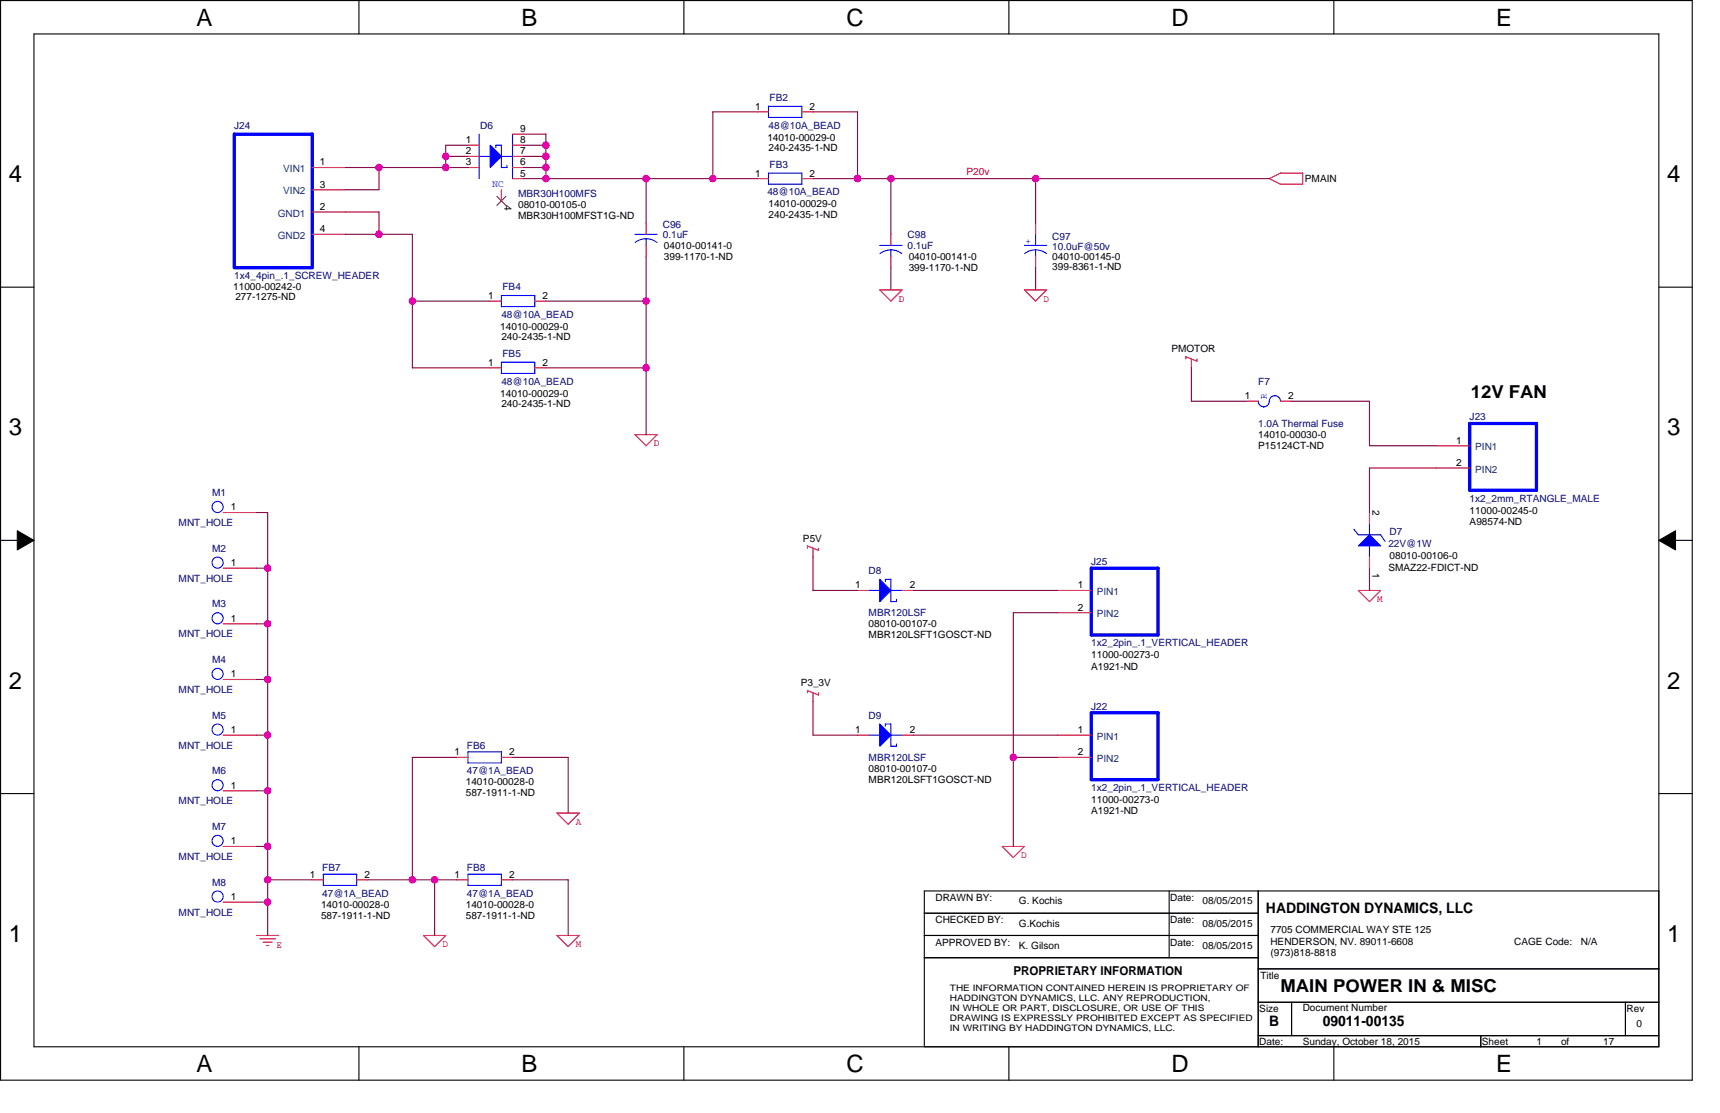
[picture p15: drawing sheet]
<svg xmlns="http://www.w3.org/2000/svg" width="432mm" height="279mm" viewBox="0 0 432 279" stroke-linecap="round" stroke-linejoin="round" font-family="sans-serif">
<defs><g id="words">
<g font-size="6">
<text x="49.3" y="6.4">A</text>
<text x="130.9" y="6.4">B</text>
<text x="212.5" y="6.4">C</text>
<text x="294.1" y="6.4">D</text>
<text x="375.6" y="6.4">E</text>
<text x="2.2" y="45.7">4</text>
<text x="418.5" y="45.7">4</text>
<text x="2.2" y="109.3">3</text>
<text x="418.5" y="109.3">3</text>
<text x="2.2" y="172.9">2</text>
<text x="418.5" y="172.9">2</text>
<text x="2.2" y="236.4">1</text>
<text x="418.5" y="236.4">1</text>
<text x="49.3" y="269">A</text>
<text x="130.9" y="269">B</text>
<text x="212.5" y="269">C</text>
<text x="294.1" y="269">D</text>
<text x="375.6" y="269">E</text>
</g>
<g font-size="4.5">
<text x="369.2" y="100">12V FAN</text>
<text x="321.5" y="248.9">MAIN POWER IN &amp; MISC</text>
</g>
<g font-size="3.6">
<text x="317.8" y="229.2">HADDINGTON DYNAMICS, LLC</text>
<text x="318.7" y="257.7">B</text>
<text x="332.1" y="257.7">09011-00135</text>
</g>
<text font-size="3.1" x="254.4" y="244.9">PROPRIETARY INFORMATION</text>
<g font-size="2.5">
<text x="189.6" y="27.6">1</text>
<text x="203.3" y="27.6">2</text>
<text x="116.9" y="35.9">1</text>
<text x="130.6" y="35.9">8</text>
<text x="130.6" y="33.1">9</text>
<text x="192.6" y="35.4">14010-00029-0</text>
<text x="80.3" y="41.5">1</text>
<text x="116.9" y="38.7">2</text>
<text x="116.9" y="41.5">3</text>
<text x="130.6" y="41.5">6</text>
<text x="130.6" y="38.7">7</text>
<text x="192.9" y="37.9">240-2435-1-ND</text>
<text x="80.3" y="47.1">3</text>
<text x="130.6" y="44.3">5</text>
<text x="189.6" y="44.3">1</text>
<text x="203.3" y="44.3">2</text>
<text x="327.6" y="45.7">PMAIN</text>
<text x="80.3" y="52.7">2</text>
<text x="126.6" y="51.5" transform="rotate(90 126.6 51.5)">4</text>
<text x="130.1" y="52.1">08010-00105-0</text>
<text x="192.9" y="51.9">14010-00029-0</text>
<text x="80.3" y="58.3">4</text>
<text x="130.1" y="54.9">MBR30H100MFST1G-ND</text>
<text x="192.9" y="54.7">240-2435-1-ND</text>
<text x="166.7" y="62.5">04010-00141-0</text>
<text x="166.7" y="65.3">399-1170-1-ND</text>
<text x="228.1" y="65.3">04010-00141-0</text>
<text x="264.2" y="65.3">04010-00145-0</text>
<text x="228.1" y="68.1">399-1170-1-ND</text>
<text x="264.2" y="67.8">399-8361-1-ND</text>
<text x="58.5" y="72.8">11000-00242-0</text>
<text x="59.1" y="75.3">277-1275-ND</text>
<text x="122.5" y="75.1">1</text>
<text x="136.2" y="75.1">2</text>
<text x="125.6" y="82.9">14010-00029-0</text>
<text x="125.9" y="85.4">240-2435-1-ND</text>
<text x="294.1" y="88.5">PMOTOR</text>
<text x="122.5" y="91.8">1</text>
<text x="136.2" y="91.8">2</text>
<text x="125.6" y="99.6">14010-00029-0</text>
<text x="312.5" y="100.2">1</text>
<text x="323.4" y="100.2">2</text>
<text x="125.9" y="102.2">240-2435-1-ND</text>
<text x="315.9" y="110">14010-00030-0</text>
<text x="315.9" y="112.8">P15124CT-ND</text>
<text x="365.6" y="111.4">1</text>
<text x="365.6" y="117">2</text>
<text x="58" y="128.1">1</text>
<text x="344.6" y="128.1" transform="rotate(90 344.6 128.1)">2</text>
<text x="368.9" y="129">11000-00245-0</text>
<text x="368.9" y="131.8">A98574-ND</text>
<text x="201.6" y="136">P5V</text>
<text x="58" y="142.1">1</text>
<text x="344.6" y="143.8" transform="rotate(90 344.6 143.8)">1</text>
<text x="348.6" y="143.2">SMAZ22-FDICT-ND</text>
<text x="348.8" y="140.4">08010-00106-0</text>
<text x="214.7" y="147.7">1</text>
<text x="228.4" y="147.7">2</text>
<text x="270.6" y="147.7">1</text>
<text x="270.6" y="153.3">2</text>
<text x="58" y="156.1">1</text>
<text x="218.1" y="157.5">08010-00107-0</text>
<text x="218.1" y="160.3">MBR120LSFT1GOSCT-ND</text>
<text x="274" y="165.3">11000-00273-0</text>
<text x="58" y="170.1">1</text>
<text x="201" y="172.3">P3_3V</text>
<text x="274" y="168.1">A1921-ND</text>
<text x="58" y="184">1</text>
<text x="214.7" y="184">1</text>
<text x="228.4" y="184">2</text>
<text x="270.6" y="184">1</text>
<text x="114.1" y="189.6">1</text>
<text x="127.8" y="189.6">2</text>
<text x="270.6" y="189.6">2</text>
<text x="58" y="198">1</text>
<text x="116.9" y="197.2">14010-00028-0</text>
<text x="218.1" y="193.8">08010-00107-0</text>
<text x="218.1" y="196.6">MBR120LSFT1GOSCT-ND</text>
<text x="116.9" y="199.9">587-1911-1-ND</text>
<text x="274" y="201.6">11000-00273-0</text>
<text x="274" y="204.4">A1921-ND</text>
<text x="58" y="212">1</text>
<text x="77.8" y="220.3">1</text>
<text x="91.5" y="220.3">2</text>
<text x="114.1" y="220.3">1</text>
<text x="127.8" y="220.3">2</text>
<text x="58" y="225.9">1</text>
<text x="80.6" y="227.9">14010-00028-0</text>
<text x="116.9" y="227.9">14010-00028-0</text>
<text x="234.8" y="226.2">DRAWN BY:</text>
<text x="255.8" y="227">G. Kochis</text>
<text x="293.8" y="226.2">Date:</text>
<text x="301.9" y="227">08/05/2015</text>
<text x="80.6" y="230.7">587-1911-1-ND</text>
<text x="116.9" y="230.7">587-1911-1-ND</text>
<text x="234.8" y="231.8">CHECKED BY:</text>
<text x="255.8" y="232.6">G.Kochis</text>
<text x="293.8" y="231.8">Date:</text>
<text x="301.9" y="232.6">08/05/2015</text>
<text x="234.8" y="237.4">APPROVED BY:</text>
<text x="255.8" y="238.2">K. Gilson</text>
<text x="293.8" y="237.4">Date:</text>
<text x="301.9" y="238.2">08/05/2015</text>
<text x="318.9" y="234.3">7705 COMMERCIAL WAY STE 125</text>
<text x="318.9" y="237.1">HENDERSON, NV. 89011-6608</text>
<text x="318.9" y="239.9">(973)818-8818</text>
<text x="380.1" y="237.1">CAGE Code:</text>
<text x="396.9" y="237.1">N/A</text>
<text x="316.4" y="245.8">Title</text>
<text x="316.1" y="254.1">Size</text>
<text x="327" y="253.9">Document Number</text>
<text x="408.3" y="254.1">Rev</text>
<text x="410.9" y="257.8">0</text>
<text x="316.1" y="262.3">Date:</text>
<text x="327" y="262.3">Sunday, October 18, 2015</text>
<text x="372" y="262.3">Sheet</text>
<text x="385.7" y="262.3">1</text>
<text x="391.9" y="262.3">of</text>
<text x="402.5" y="262.3">17</text>
</g>
<g font-size="2.5" fill="#000080">
<text x="193.2" y="25.3">FB2</text>
<text x="58.8" y="32.3">J24</text>
<text x="120.6" y="32.3">D6</text>
<text x="192.9" y="32.3">48@10A_BEAD</text>
<text x="193.2" y="42.1">FB3</text>
<text x="130.1" y="49.3">MBR30H100MFS</text>
<text x="192.6" y="49.1">48@10A_BEAD</text>
<text x="166.4" y="57.2">C96</text>
<text x="166.4" y="59.7">0.1uF</text>
<text x="227.9" y="59.7">C98</text>
<text x="227.9" y="62.5">0.1uF</text>
<text x="264.2" y="60.2">C97</text>
<text x="264.2" y="62.8">10.0uF@50v</text>
<text x="58.8" y="70">1x4_4pin_.1_SCREW_HEADER</text>
<text x="126.1" y="72.8">FB4</text>
<text x="125.9" y="79.8">48@10A_BEAD</text>
<text x="126.1" y="89.6">FB5</text>
<text x="125.9" y="96.6">48@10A_BEAD</text>
<text x="315.9" y="96.6">F7</text>
<text x="315.9" y="107.2">1.0A Thermal Fuse</text>
<text x="368.9" y="105.5">J23</text>
<text x="53.2" y="124.5">M1</text>
<text x="368.9" y="125.9">1x2_2mm_RTANGLE_MALE</text>
<text x="44.8" y="132.1">MNT_HOLE</text>
<text x="348.6" y="137.4">22V@1W</text>
<text x="348.8" y="134.3">D7</text>
<text x="53.2" y="138.5">M2</text>
<text x="274" y="141.8">J25</text>
<text x="44.8" y="146">MNT_HOLE</text>
<text x="218.1" y="144.1">D8</text>
<text x="53.2" y="152.4">M3</text>
<text x="218.1" y="154.7">MBR120LSF</text>
<text x="44.8" y="160">MNT_HOLE</text>
<text x="53.2" y="166.4">M4</text>
<text x="274" y="162.2">1x2_2pin_.1_VERTICAL_HEADER</text>
<text x="44.8" y="174">MNT_HOLE</text>
<text x="274" y="178.2">J22</text>
<text x="53.2" y="180.4">M5</text>
<text x="218.1" y="180.4">D9</text>
<text x="44.8" y="187.9">MNT_HOLE</text>
<text x="117.2" y="187.9">FB6</text>
<text x="218.1" y="191">MBR120LSF</text>
<text x="53.2" y="194.4">M6</text>
<text x="117.2" y="194.4">47@1A_BEAD</text>
<text x="44.8" y="201.9">MNT_HOLE</text>
<text x="274" y="198.6">1x2_2pin_.1_VERTICAL_HEADER</text>
<text x="53.2" y="208.3">M7</text>
<text x="44.8" y="215.9">MNT_HOLE</text>
<text x="80.9" y="218.7">FB7</text>
<text x="117.2" y="218.7">FB8</text>
<text x="53.2" y="222.3">M8</text>
<text x="80.9" y="225.1">47@1A_BEAD</text>
<text x="117.2" y="225.1">47@1A_BEAD</text>
<text x="44.8" y="229.8">MNT_HOLE</text>
</g>
<g font-size="2.5" fill="#004080">
<text x="71.1" y="43.2">VIN1</text>
<text x="71.1" y="48.8">VIN2</text>
<text x="69.7" y="54.4">GND1</text>
<text x="69.7" y="60">GND2</text>
<text x="370.3" y="113.1">PIN1</text>
<text x="370.3" y="118.6">PIN2</text>
<text x="275.4" y="149.4">PIN1</text>
<text x="275.4" y="155">PIN2</text>
<text x="275.4" y="185.7">PIN1</text>
<text x="275.4" y="191.3">PIN2</text>
</g>
<g font-size="2.5" fill="#00f">
<text x="123.6" y="46.9">NC</text>
<text x="257.5" y="61.2">+</text>
<text x="318" y="100.2" transform="rotate(-90 318 100.2)">R</text>
</g>
<g font-size="2.5" fill="#f00">
<text x="242.7" y="44">P20v</text>
<text x="225.6" y="75.7">D</text>
<text x="261.9" y="75.7">D</text>
<text x="164.1" y="112">D</text>
<text x="345.8" y="151.1">M</text>
<text x="144.6" y="207">A</text>
<text x="256.3" y="215.4">D</text>
<text x="69.4" y="238">E</text>
<text x="111.1" y="237.8">D</text>
<text x="144.6" y="237.8">M</text>
</g>
<g font-size="2.2">
<text x="238.5" y="248.9">THE INFORMATION CONTAINED HEREIN IS PROPRIETARY OF</text>
<text x="238.5" y="251.4">HADDINGTON DYNAMICS, LLC. ANY REPRODUCTION,</text>
<text x="238.5" y="253.8">IN WHOLE OR PART, DISCLOSURE, OR USE OF THIS</text>
<text x="238.5" y="256.3">DRAWING IS EXPRESSLY PROHIBITED EXCEPT AS SPECIFIED</text>
<text x="238.5" y="258.8">IN WRITING BY HADDINGTON DYNAMICS, LLC.</text>
</g>
</g></defs>
<path d="M.1 .1h424.7v271.1h-424.7zM8.5 8.5h407.9v254.3h-407.9z" fill="none" stroke="#000" stroke-width=".28"/>
<g fill="#fff">
<path d="M49.3 1h4v6.7h-4z"/>
<path d="M49.3 263.6h4v6.7h-4z"/>
</g>
<path d="M90.1 .1v8.4M90.1 262.8v8.4" fill="none" stroke="#000" stroke-width=".28"/>
<g fill="#fff">
<path d="M130.9 1h4v6.7h-4z"/>
<path d="M130.9 263.6h4v6.7h-4z"/>
</g>
<path d="M171.7 .1v8.4M171.7 262.8v8.4" fill="none" stroke="#000" stroke-width=".28"/>
<g fill="#fff">
<path d="M212.5 1h4.3v6.7h-4.3z"/>
<path d="M212.5 263.6h4.3v6.7h-4.3z"/>
</g>
<path d="M253.3 .1v8.4M253.3 262.8v8.4" fill="none" stroke="#000" stroke-width=".28"/>
<g fill="#fff">
<path d="M294.1 1h4.3v6.7h-4.3z"/>
<path d="M294.1 263.6h4.3v6.7h-4.3z"/>
</g>
<path d="M334.9 .1v8.4M334.9 262.8v8.4" fill="none" stroke="#000" stroke-width=".28"/>
<g fill="#fff">
<path d="M375.6 1h4v6.7h-4z"/>
<path d="M375.6 263.6h4v6.7h-4z"/>
<path d="M2.2 40.3h3.4v6.7h-3.4z"/>
<path d="M418.5 40.3h3.4v6.7h-3.4z"/>
<path d="M2.2 103.9h3.4v6.7h-3.4z"/>
<path d="M418.5 103.9h3.4v6.7h-3.4z"/>
</g>
<path d="M.1 72.1h8.4M416.4 72.1h8.4" fill="none" stroke="#000" stroke-width=".28"/>
<g fill="#fff">
<path d="M2.2 167.4h3.4v6.7h-3.4z"/>
<path d="M418.5 167.4h3.4v6.7h-3.4z"/>
</g>
<path d="M.1 135.7h8.4M416.4 135.7h8.4" fill="none" stroke="#000" stroke-width=".28"/>
<path d="M4.3 133.2l4.2 2.5-4.2 2.4zM416.4 135.7l4.2-2.5v4.9z" fill="#000"/>
<path d="M4.3 133.2l4.2 2.5-4.2 2.4zM416.4 135.7l4.2-2.5v4.9z" fill="none" stroke="#000" stroke-width=".25"/>
<g fill="#fff">
<path d="M2.2 231h3.4v6.7h-3.4z"/>
<path d="M418.5 231h3.4v6.7h-3.4z"/>
</g>
<g fill="none" stroke="#000" stroke-width=".28">
<path d="M.1 199.2h8.4M416.4 199.2h8.4M232 223.7h184.4v39.1h-184.4zM232 229.2h83.9M232 234.8h83.9M293.5 223.7v16.7M315.9 223.7v39.1M232 240.4h83.9M315.9 243.2h100.5M315.9 251.6h100.5M315.9 260h100.5M324.2 251.6v8.4"/>
<path d="M371.7 260v2.8M408.1 251.6v8.4"/>
</g>
<g fill="none" stroke="#f00" stroke-width=".28">
<path d="M190.1 28.1h2.8M201.3 28.1h2.8M162.2 56v2.8M190.1 44.8h2.8M201.3 44.8h2.8M223.7 58.8v2.8M260 56v2.8M123.1 75.6h2.8M134.3 75.6h2.8M162.2 61.6v2.8M220.9 72.8h5.6l-2.8 2.8zM223.7 64.4v2.8"/>
<path d="M257.2 72.8h5.6l-2.8 2.8zM260 64.4v2.8M123.1 92.3h2.8M134.3 92.3h2.8M299.1 90.1v2.3M300.5 90.1v.6l-2.8-1.2v.6M159.4 109.1h5.6l-2.8 2.8zM56 128.7h8.4M202.7 137.6v-.6l1.4 .6M205.5 137.6v.6l-1.4-.6v2.2M56 142.6h8.4M56 156.6h8.4"/>
<path d="M346.6 148.2l-2.8 2.8-2.8-2.8h5.6M56 170.6h8.4M204.1 173.9v2.3M205.5 173.9v.6l-2.8-1.1v.5M56 184.5h8.4M56 198.5h8.4M56 212.5h8.4M139.8 204.1h5.6l-2.8 2.8zM251.6 212.5l2.8 2.8 2.8-2.8h-5.6M56 226.5h8.4M64.4 234.8h5.6M65.2 235.7h4"/>
<path d="M66.1 236.5h2.2M66.9 237.3h.6M78.4 220.9h2.8M89.5 220.9h2.9M106.3 234.8h5.6l-2.8 2.8zM139.8 234.8h5.6l-2.8 2.8z"/>
</g>
<g fill="none" stroke="#00f" stroke-width=".28">
<path d="M192.9 26.7h8.4v2.8h-8.4zM159.4 58.8h5.6M162.2 59.9l-1.5 .3-1.2 .7M162.2 59.9l1.4 .3 1.3 .7M162.2 59.9v1.7M192.9 43.4h8.4v2.8h-8.4zM260 58.8v2.8M125.9 74.2h8.4v2.8h-8.4M125.9 74.2v2.8M220.9 61.6h5.6M223.7 62.7l-1.5 .3-1.3 .6M223.7 62.7l1.4 .3 1.3 .6"/>
<path d="M223.7 62.7v1.7M257.2 61.6h5.6M260 62.7l-1.5 .3-1.2 .6M260 62.7l1.4 .3 1.3 .6M260 62.7v1.7M125.9 90.9h8.4v2.8h-8.4v-2.8M89.5 222.3h-8.3v-2.8h8.4l-.1 2.8"/>
<circle cx="54.6" cy="127.3" r="1.39"/>
<circle cx="54.6" cy="141.2" r="1.39"/>
<circle cx="54.6" cy="155.2" r="1.39"/>
<circle cx="54.6" cy="169.2" r="1.39"/>
<circle cx="54.6" cy="183.1" r="1.39"/>
<circle cx="54.6" cy="197.1" r="1.39"/>
<circle cx="54.6" cy="211.1" r="1.39"/>
<circle cx="54.6" cy="225.1" r="1.39"/>
</g>
<path d="M123.1 36.5l2.8 2.8-2.8 2.8z" fill="#00f"/>
<path d="M120.3 39.3h2.8M120.3 33.7v11.2M123.1 36.5l2.8 2.8-2.8 2.8zM124.5 37v-.5h1.4v5.6h1.4v-.6M125.9 39.3h2.8M128.7 33.7v11.2M315.9 100.7a1.4 1.4 0 0 0 1.4 1.4 1.4 1.4 0 0 0 1.4-1.4 1.39 1.39 0 0 1 1.3-1.4h.1a1.4 1.4 0 0 1 1.4 1.4" fill="none" stroke="#00f" stroke-width=".28"/>
<g fill="none" stroke="#f00" stroke-width=".28">
<path d="M117.5 36.5h2.8M117.5 39.3h2.8M128.7 36.5h2.8M128.7 39.3h2.8M128.7 33.7h2.8M117.5 42.1h2.8M125.9 47.6v2.8M128.7 42.1h2.8M128.7 44.8h2.8M313.1 100.7h2.8M321.5 100.7h2.8M360.6 111.9h8.3"/>
<path d="M360.6 117.5h8.3"/>
</g>
<path d="M124.7 49.3l2.3 2.3M127 49.3l-2.3 2.2" fill="none" stroke="#804000" stroke-width=".28"/>
<path d="M368.9 106.3h16.8v16.8h-16.8z" fill="none" stroke="#00f" stroke-width=".83"/>
<path d="M343.8 134.3l2.8 2.7h-5.6z" fill="#00f"/>
<path d="M339.9 132.8l1.1 1.5h5.6M343.8 134.3l2.8 2.7h-5.6zM343.8 131.5v2.8M343.8 137v2.8M346.6 134.3l1.1 1.6M117.5 188.7h8.4v2.8h-8.4zM125.9 222.3h-8.4v-2.8h8.4v2.8" fill="none" stroke="#00f" stroke-width=".28"/>
<path d="M343.8 128.7v2.8M343.8 139.8v2.8M265.6 148.2h8.4M265.6 153.8h8.4M114.7 190.1h2.8M125.9 190.1h2.8M265.6 190.1h8.4M265.6 184.5h8.4M114.7 220.9h2.8M125.9 220.9h2.8" fill="none" stroke="#f00" stroke-width=".28"/>
<path d="M274 142.6h16.7v16.8h-16.7zM274 179h16.7v16.7h-16.7z" fill="none" stroke="#00f" stroke-width=".83"/>
<path d="M220.9 145.4l2.8 2.8-2.8 2.8z" fill="#00f"/>
<path d="M218.1 148.2h2.8M220.9 145.4l2.8 2.8-2.8 2.8zM222.3 146v-.6h1.4v5.6h1.4v-.6M223.7 148.2h2.8" fill="none" stroke="#00f" stroke-width=".28"/>
<path d="M215.3 148.2h2.8M226.5 148.2h2.8" fill="none" stroke="#f00" stroke-width=".28"/>
<path d="M220.9 181.8l2.8 2.7-2.8 2.8z" fill="#00f"/>
<path d="M218.1 184.5h2.8M220.9 181.8l2.8 2.7-2.8 2.8zM222.3 182.3v-.5h1.4v5.5h1.4v-.5M223.7 184.5h2.8" fill="none" stroke="#00f" stroke-width=".28"/>
<path d="M78.4 42.1h8.4M78.4 53.2h8.4M78.4 47.6h8.4M78.4 58.8h8.4M318.7 44.8l2.7 1.4h5.6v-2.8h-5.5l-2.8 1.4M215.3 184.5h2.8M226.5 184.5h2.8" fill="none" stroke="#f00" stroke-width=".28"/>
<path d="M58.8 33.7h19.6v33.5h-19.6z" fill="none" stroke="#00f" stroke-width=".83"/>
<path d="M64.4 156.6h2.8v14M64.4 184.5h2.8v28M64.4 198.5h2.8M92.3 220.9h16.8M109.1 220.9v13.9" fill="none" stroke="#800040" stroke-width=".28"/>
<circle cx="67.2" cy="198.5" r=".83" fill="#f0f"/>
<circle cx="67.2" cy="198.5" r=".83" fill="none" stroke="#f0f" stroke-width=".28"/>
<path d="M64.4 170.6h2.8v14" fill="none" stroke="#800040" stroke-width=".28"/>
<circle cx="67.2" cy="170.6" r=".83" fill="#f0f"/>
<circle cx="67.2" cy="170.6" r=".83" fill="none" stroke="#f0f" stroke-width=".28"/>
<circle cx="67.2" cy="184.5" r=".83" fill="#f0f"/>
<circle cx="67.2" cy="184.5" r=".83" fill="none" stroke="#f0f" stroke-width=".28"/>
<path d="M64.4 212.5h2.8v22.3M64.4 226.5h2.8M67.2 220.9h11.2" fill="none" stroke="#800040" stroke-width=".28"/>
<circle cx="67.2" cy="212.5" r=".83" fill="#f0f"/>
<circle cx="67.2" cy="212.5" r=".83" fill="none" stroke="#f0f" stroke-width=".28"/>
<circle cx="67.2" cy="220.9" r=".83" fill="#f0f"/>
<circle cx="67.2" cy="220.9" r=".83" fill="none" stroke="#f0f" stroke-width=".28"/>
<circle cx="67.2" cy="226.4" r=".83" fill="#f0f"/>
<circle cx="67.2" cy="226.4" r=".83" fill="none" stroke="#f0f" stroke-width=".28"/>
<path d="M64.4 128.7h2.8v27.9M64.4 142.6h2.8" fill="none" stroke="#800040" stroke-width=".28"/>
<circle cx="67.2" cy="142.6" r=".83" fill="#f0f"/>
<circle cx="67.2" cy="142.6" r=".83" fill="none" stroke="#f0f" stroke-width=".28"/>
<circle cx="67.2" cy="156.6" r=".83" fill="#f0f"/>
<circle cx="67.2" cy="156.6" r=".83" fill="none" stroke="#f0f" stroke-width=".28"/>
<path d="M204.1 44.8h55.9M223.7 44.8v14M260 44.8v11.2M223.7 67.2v5.6M260 67.2v5.6" fill="none" stroke="#800040" stroke-width=".28"/>
<circle cx="223.7" cy="44.8" r=".83" fill="#f0f"/>
<circle cx="223.7" cy="44.8" r=".83" fill="none" stroke="#f0f" stroke-width=".28"/>
<path d="M260 44.8h58.7" fill="none" stroke="#800040" stroke-width=".28"/>
<circle cx="260" cy="44.8" r=".83" fill="#f0f"/>
<circle cx="260" cy="44.8" r=".83" fill="none" stroke="#f0f" stroke-width=".28"/>
<path d="M86.8 58.8h16.7M103.5 58.8v33.5h19.6M103.5 75.6h19.6" fill="none" stroke="#800040" stroke-width=".28"/>
<circle cx="103.5" cy="75.6" r=".83" fill="#f0f"/>
<circle cx="103.5" cy="75.6" r=".83" fill="none" stroke="#f0f" stroke-width=".28"/>
<path d="M190.1 28.1h-11.1v16.8M204.1 28.1h11.2v16.8M137 75.6h25.2v16.7h-25.2" fill="none" stroke="#800040" stroke-width=".28"/>
<circle cx="215.3" cy="44.8" r=".83" fill="#f0f"/>
<circle cx="215.3" cy="44.8" r=".83" fill="none" stroke="#f0f" stroke-width=".28"/>
<path d="M162.2 44.8v11.2M162.2 44.8h27.9" fill="none" stroke="#800040" stroke-width=".28"/>
<circle cx="178.9" cy="44.8" r=".83" fill="#f0f"/>
<circle cx="178.9" cy="44.8" r=".83" fill="none" stroke="#f0f" stroke-width=".28"/>
<path d="M162.2 64.4v11.2" fill="none" stroke="#800040" stroke-width=".28"/>
<circle cx="162.2" cy="75.6" r=".83" fill="#f0f"/>
<circle cx="162.2" cy="75.6" r=".83" fill="none" stroke="#f0f" stroke-width=".28"/>
<path d="M162.2 92.3v16.8" fill="none" stroke="#800040" stroke-width=".28"/>
<circle cx="162.2" cy="92.3" r=".83" fill="#f0f"/>
<circle cx="162.2" cy="92.3" r=".83" fill="none" stroke="#f0f" stroke-width=".28"/>
<path d="M131.5 44.8h30.7" fill="none" stroke="#800040" stroke-width=".28"/>
<circle cx="162.2" cy="44.8" r=".83" fill="#f0f"/>
<circle cx="162.2" cy="44.8" r=".83" fill="none" stroke="#f0f" stroke-width=".28"/>
<path d="M131.5 33.7h5.6l-.1 11.2" fill="none" stroke="#800040" stroke-width=".28"/>
<circle cx="137" cy="44.8" r=".83" fill="#f0f"/>
<circle cx="137" cy="44.8" r=".83" fill="none" stroke="#f0f" stroke-width=".28"/>
<path d="M131.5 36.5h5.6" fill="none" stroke="#800040" stroke-width=".28"/>
<circle cx="137" cy="36.5" r=".83" fill="#f0f"/>
<circle cx="137" cy="36.5" r=".83" fill="none" stroke="#f0f" stroke-width=".28"/>
<path d="M131.5 39.3h5.6" fill="none" stroke="#800040" stroke-width=".28"/>
<circle cx="137" cy="39.2" r=".83" fill="#f0f"/>
<circle cx="137" cy="39.2" r=".83" fill="none" stroke="#f0f" stroke-width=".28"/>
<path d="M131.5 42.1h5.6" fill="none" stroke="#800040" stroke-width=".28"/>
<circle cx="137" cy="42" r=".83" fill="#f0f"/>
<circle cx="137" cy="42" r=".83" fill="none" stroke="#f0f" stroke-width=".28"/>
<path d="M117.5 39.3h-5.6v2.8M86.7 42.1h30.8" fill="none" stroke="#800040" stroke-width=".28"/>
<circle cx="111.9" cy="42" r=".83" fill="#f0f"/>
<circle cx="111.9" cy="42" r=".83" fill="none" stroke="#f0f" stroke-width=".28"/>
<path d="M117.5 36.5h-5.6v2.8" fill="none" stroke="#800040" stroke-width=".28"/>
<circle cx="111.9" cy="39.2" r=".83" fill="#f0f"/>
<circle cx="111.9" cy="39.2" r=".83" fill="none" stroke="#f0f" stroke-width=".28"/>
<path d="M360.6 117.5h-16.8v11.2M343.8 142.6v5.6M109.1 220.9h5.6" fill="none" stroke="#800040" stroke-width=".28"/>
<circle cx="109.1" cy="220.9" r=".83" fill="#f0f"/>
<circle cx="109.1" cy="220.9" r=".83" fill="none" stroke="#f0f" stroke-width=".28"/>
<path d="M114.7 190.1h-11.2v30.8M128.7 190.1h13.9v14M128.7 220.9h13.9v13.9" fill="none" stroke="#800040" stroke-width=".28"/>
<circle cx="103.5" cy="220.9" r=".83" fill="#f0f"/>
<circle cx="103.5" cy="220.9" r=".83" fill="none" stroke="#f0f" stroke-width=".28"/>
<path d="M299.1 92.3v8.4h14M324.2 100.7h19.6v11.2h16.8M265.6 153.8h-11.2v58.7M254.4 190.1h11.2" fill="none" stroke="#800040" stroke-width=".28"/>
<circle cx="254.4" cy="190.1" r=".83" fill="#f0f"/>
<circle cx="254.4" cy="190.1" r=".83" fill="none" stroke="#f0f" stroke-width=".28"/>
<path d="M95.1 42v5.6h-8.3M204.1 139.8v8.4h11.2M229.2 148.2h36.4M204.1 176.2v8.3h11.2M229.2 184.5h36.4" fill="none" stroke="#800040" stroke-width=".28"/>
<circle cx="95.1" cy="42" r=".83" fill="#f0f"/>
<circle cx="95.1" cy="42" r=".83" fill="none" stroke="#f0f" stroke-width=".28"/>
<path d="M86.8 53.2h8.3v5.6" fill="none" stroke="#800040" stroke-width=".28"/>
<circle cx="95.1" cy="58.8" r=".83" fill="#f0f"/>
<circle cx="95.1" cy="58.8" r=".83" fill="none" stroke="#f0f" stroke-width=".28"/>
<use href="#words"/>
</svg>
